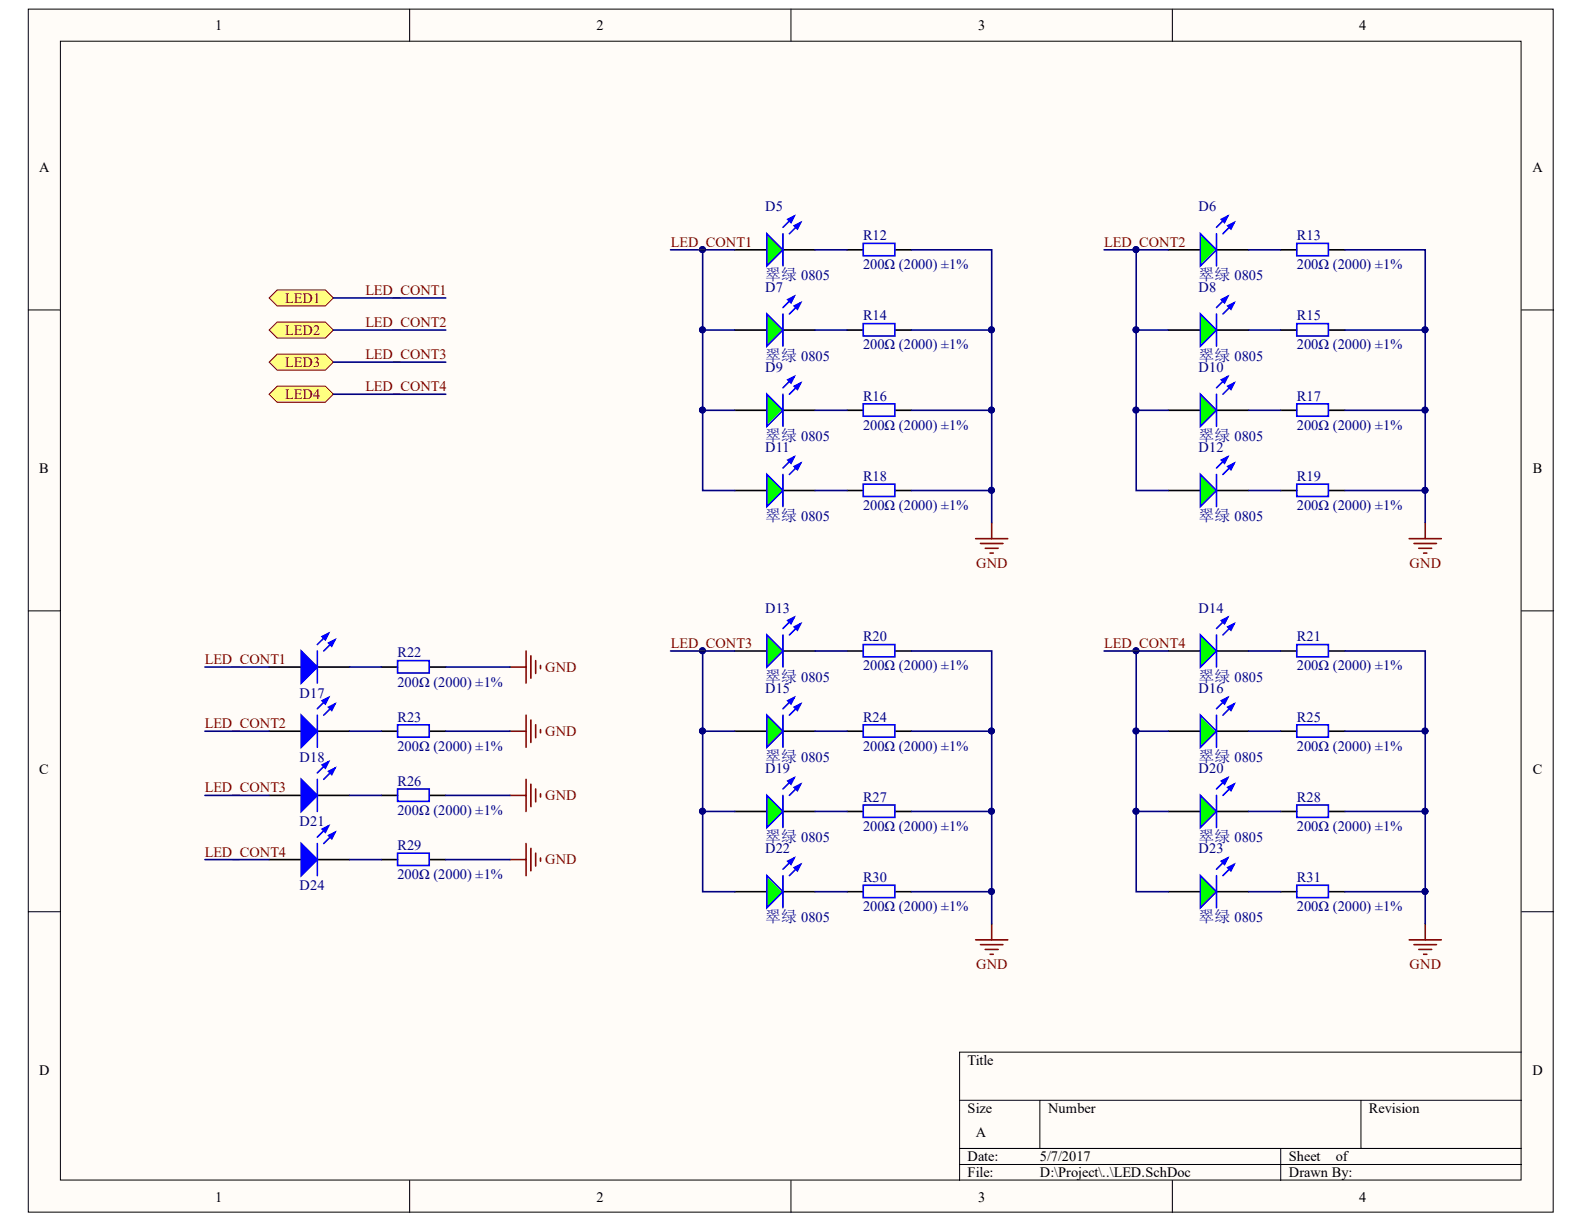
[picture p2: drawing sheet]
<svg xmlns="http://www.w3.org/2000/svg" width="279mm" height="216mm" viewBox="0 0 279 216" stroke-linecap="round" stroke-linejoin="round" font-family="sans-serif">
<defs><g id="words">
<g font-size="2.8" fill="#000080">
<text x="135" y="49.4">翠绿 0805</text>
<text x="211.4" y="49.4">翠绿 0805</text>
<text x="135" y="63.6">翠绿 0805</text>
<text x="211.4" y="63.6">翠绿 0805</text>
<text x="135" y="77.7">翠绿 0805</text>
<text x="211.4" y="77.7">翠绿 0805</text>
<text x="135" y="91.9">翠绿 0805</text>
<text x="211.4" y="91.9">翠绿 0805</text>
<text x="135" y="120.3">翠绿 0805</text>
<text x="211.4" y="120.3">翠绿 0805</text>
<text x="135" y="134.4">翠绿 0805</text>
<text x="211.4" y="134.4">翠绿 0805</text>
<text x="135" y="148.6">翠绿 0805</text>
<text x="211.4" y="148.6">翠绿 0805</text>
<text x="135" y="162.7">翠绿 0805</text>
<text x="211.4" y="162.7">翠绿 0805</text>
</g>
<g font-size="2.5">
<text x="38" y="5.3">1</text>
<text x="105.2" y="5.3">2</text>
<text x="172.5" y="5.3">3</text>
<text x="239.8" y="5.3">4</text>
<text x="6.9" y="30.4">A</text>
<text x="270.3" y="30.4">A</text>
<text x="6.9" y="83.5">B</text>
<text x="270.4" y="83.5">B</text>
<text x="6.9" y="136.6">C</text>
<text x="270.4" y="136.6">C</text>
<text x="6.9" y="189.6">D</text>
<text x="170.7" y="187.9">Title</text>
<text x="270.3" y="189.6">D</text>
<text x="170.7" y="196.4">Size</text>
<text x="184.9" y="196.4">Number</text>
<text x="241.5" y="196.4">Revision</text>
<text x="172.1" y="200.6">A</text>
<text x="170.7" y="204.9">Date:</text>
<text x="170.7" y="207.6">File:</text>
<text x="183.4" y="204.9">5/7/2017</text>
<text x="183.4" y="207.6">D:\Project\..\LED.SchDoc</text>
<text x="227.3" y="204.9">Sheet</text>
<text x="227.3" y="207.6">Drawn By:</text>
<text x="235.6" y="204.9">of</text>
<text x="38" y="212">1</text>
<text x="105.2" y="212">2</text>
<text x="172.5" y="212">3</text>
<text x="239.8" y="212">4</text>
</g>
<g font-size="2.5" fill="#000080">
<text x="135" y="37.3">D5</text>
<text x="211.4" y="37.3">D6</text>
<text x="152.2" y="42.4">R12</text>
<text x="152.2" y="47.5">200Ω (2000) ±1%</text>
<text x="228.8" y="42.4">R13</text>
<text x="228.8" y="47.5">200Ω (2000) ±1%</text>
<text x="135" y="51.5">D7</text>
<text x="211.4" y="51.5">D8</text>
<text x="152.2" y="56.5">R14</text>
<text x="228.8" y="56.5">R15</text>
<text x="135" y="65.6">D9</text>
<text x="152.2" y="61.6">200Ω (2000) ±1%</text>
<text x="211.4" y="65.6">D10</text>
<text x="228.8" y="61.6">200Ω (2000) ±1%</text>
<text x="152.2" y="70.7">R16</text>
<text x="228.8" y="70.7">R17</text>
<text x="152.2" y="75.8">200Ω (2000) ±1%</text>
<text x="228.8" y="75.8">200Ω (2000) ±1%</text>
<text x="135" y="79.8">D11</text>
<text x="211.4" y="79.8">D12</text>
<text x="152.2" y="84.8">R18</text>
<text x="152.2" y="89.9">200Ω (2000) ±1%</text>
<text x="228.8" y="84.8">R19</text>
<text x="228.8" y="89.9">200Ω (2000) ±1%</text>
<text x="135" y="108.1">D13</text>
<text x="152.2" y="113.2">R20</text>
<text x="211.4" y="108.1">D14</text>
<text x="228.8" y="113.2">R21</text>
<text x="70.1" y="115.9">R22</text>
<text x="152.2" y="118.2">200Ω (2000) ±1%</text>
<text x="228.8" y="118.2">200Ω (2000) ±1%</text>
<text x="52.9" y="123">D17</text>
<text x="70.1" y="121.1">200Ω (2000) ±1%</text>
<text x="135" y="122.2">D15</text>
<text x="211.4" y="122.2">D16</text>
<text x="70.1" y="127.3">R23</text>
<text x="152.2" y="127.3">R24</text>
<text x="228.8" y="127.3">R25</text>
<text x="52.9" y="134.4">D18</text>
<text x="70.1" y="132.4">200Ω (2000) ±1%</text>
<text x="135" y="136.4">D19</text>
<text x="152.2" y="132.4">200Ω (2000) ±1%</text>
<text x="211.4" y="136.4">D20</text>
<text x="228.8" y="132.4">200Ω (2000) ±1%</text>
<text x="70.1" y="138.6">R26</text>
<text x="70.1" y="143.7">200Ω (2000) ±1%</text>
<text x="152.2" y="141.5">R27</text>
<text x="228.8" y="141.5">R28</text>
<text x="52.9" y="145.7">D21</text>
<text x="70.1" y="149.9">R29</text>
<text x="152.2" y="146.5">200Ω (2000) ±1%</text>
<text x="228.8" y="146.5">200Ω (2000) ±1%</text>
<text x="70.1" y="155.1">200Ω (2000) ±1%</text>
<text x="135" y="150.5">D22</text>
<text x="152.2" y="155.6">R30</text>
<text x="211.4" y="150.5">D23</text>
<text x="228.8" y="155.6">R31</text>
<text x="52.9" y="157">D24</text>
<text x="152.2" y="160.7">200Ω (2000) ±1%</text>
<text x="228.8" y="160.7">200Ω (2000) ±1%</text>
</g>
<g font-size="2.5" fill="#800000">
<text x="118.3" y="43.5">LED_CONT1</text>
<text x="194.8" y="43.5">LED_CONT2</text>
<text x="50.3" y="53.4">LED1</text>
<text x="64.4" y="52">LED_CONT1</text>
<text x="50.3" y="59.1">LED2</text>
<text x="64.4" y="57.6">LED_CONT2</text>
<text x="50.3" y="64.7">LED3</text>
<text x="64.4" y="63.3">LED_CONT3</text>
<text x="50.3" y="70.4">LED4</text>
<text x="64.4" y="69">LED_CONT4</text>
<text x="172.2" y="100.1">GND</text>
<text x="248.6" y="100.1">GND</text>
<text x="36.1" y="117.1">LED_CONT1</text>
<text x="96.2" y="118.6">GND</text>
<text x="118.3" y="114.3">LED_CONT3</text>
<text x="194.8" y="114.3">LED_CONT4</text>
<text x="36.1" y="128.4">LED_CONT2</text>
<text x="96.2" y="129.8">GND</text>
<text x="36.1" y="139.8">LED_CONT3</text>
<text x="96.2" y="141.1">GND</text>
<text x="36.1" y="151.1">LED_CONT4</text>
<text x="96.2" y="152.5">GND</text>
<text x="172.2" y="170.9">GND</text>
<text x="248.6" y="170.9">GND</text>
</g>
</g></defs>
<g fill="#fffcf8" stroke="#000" stroke-width=".18">
<path d="M5 1.6h269v212.2h-269z"/>
<path d="M10.7 7.3h257.6v200.8h-257.6z"/>
</g>
<g fill="none" stroke="#000" stroke-width=".18">
<path d="M72.3 1.6v5.7M139.5 1.6v5.7M206.8 1.6v5.7M5 54.7h5.7M268.4 54.7h5.7M5 107.8h5.7M268.4 107.8h5.7M5 160.8h5.7M268.4 160.8h5.7M169.3 194.1h99.1M183.4 194.1v8.5M240.1 194.1v8.5"/>
<path d="M268.4 185.6h-99.1v22.6M72.3 208.2v5.7M139.5 208.2v5.7M169.3 202.6h99.1M169.3 205.4h99.1M206.8 208.2v5.7M225.9 202.6v5.6"/>
</g>
<path d="M47.5 117.7h5.6M56 117.7h5.6" fill="none" stroke="#000" stroke-width=".28"/>
<path d="M53.1 114.8l2.9 2.9-2.9 2.8z" fill="#00f"/>
<path d="M53.1 114.8l2.9 2.9-2.9 2.8zM58 111.7l-2 2M59.1 112.8l-2 2" fill="none" stroke="#00f" stroke-width=".28"/>
<path d="M58 113.4l1.1-.6-.6 1.2z" fill="#00f"/>
<path d="M58 113.4l1.1-.6-.6 1.2z" fill="none" stroke="#00f" stroke-width=".28"/>
<path d="M56.8 112.3l1.2-.6-.6 1.1z" fill="#00f"/>
<path d="M56 114.8v5.7M56.8 112.3l1.2-.6-.6 1.1zM70.1 116.5h5.6v2.2h-5.6z" fill="none" stroke="#00f" stroke-width=".28"/>
<path d="M67.3 117.7h2.8M75.8 117.7h2.8M47.5 129h5.6M56 129h5.6" fill="none" stroke="#000" stroke-width=".28"/>
<path d="M90 117.7h2.8M92.8 114.8v5.7M93.6 115.7v3.9M94.5 116.5v2.3M95.3 117.4v.5" fill="none" stroke="#800000" stroke-width=".28"/>
<path d="M61.6 117.7h5.7M78.6 117.7h11.4" fill="none" stroke="#000080" stroke-width=".28"/>
<path d="M53.1 126.1l2.9 2.9-2.9 2.8z" fill="#00f"/>
<path d="M53.1 126.1l2.9 2.9-2.9 2.8zM58 123l-2 2M59.1 124.2l-2 1.9" fill="none" stroke="#00f" stroke-width=".28"/>
<path d="M58 124.7l1.1-.5-.6 1.1z" fill="#00f"/>
<path d="M58 124.7l1.1-.5-.6 1.1z" fill="none" stroke="#00f" stroke-width=".28"/>
<path d="M56.8 123.6l1.2-.6-.6 1.2z" fill="#00f"/>
<path d="M56 126.1v5.7M56.8 123.6l1.2-.6-.6 1.2zM70.1 127.8h5.6v2.2h-5.6z" fill="none" stroke="#00f" stroke-width=".28"/>
<path d="M67.3 129h2.8M75.8 129h2.8M47.5 140.3h5.6M56 140.3h5.6" fill="none" stroke="#000" stroke-width=".28"/>
<path d="M90 129h2.8M92.8 126.1v5.7M93.6 127v4M94.5 127.8v2.3M95.3 128.7v.6" fill="none" stroke="#800000" stroke-width=".28"/>
<path d="M61.6 129h5.7M78.6 129h11.4" fill="none" stroke="#000080" stroke-width=".28"/>
<path d="M53.1 137.5l2.9 2.8-2.9 2.8z" fill="#00f"/>
<path d="M53.1 137.5l2.9 2.8-2.9 2.8zM58 134.4l-2 1.9M59.1 135.5l-2 2" fill="none" stroke="#00f" stroke-width=".28"/>
<path d="M58 136.1l1.1-.6-.6 1.1z" fill="#00f"/>
<path d="M58 136.1l1.1-.6-.6 1.1z" fill="none" stroke="#00f" stroke-width=".28"/>
<path d="M56.8 134.9l1.2-.5-.6 1.1z" fill="#00f"/>
<path d="M56 137.5v5.6M56.8 134.9l1.2-.5-.6 1.1zM70.1 139.2h5.6v2.1h-5.6z" fill="none" stroke="#00f" stroke-width=".28"/>
<path d="M47.5 151.6h5.6M56 151.6h5.6M67.3 140.3h2.8M75.8 140.3h2.8" fill="none" stroke="#000" stroke-width=".28"/>
<path d="M92.8 137.5v5.6M93.6 138.3v4M94.5 139.2v2.2M90 140.3h2.8M95.3 140v.6" fill="none" stroke="#800000" stroke-width=".28"/>
<path d="M61.6 140.3h5.7M78.6 140.3h11.4" fill="none" stroke="#000080" stroke-width=".28"/>
<path d="M53.1 148.8l2.9 2.8-2.9 2.9z" fill="#00f"/>
<path d="M53.1 148.8l2.9 2.8-2.9 2.9zM58 145.7l-2 2M59.1 146.8l-2 2" fill="none" stroke="#00f" stroke-width=".28"/>
<path d="M58 147.4l1.1-.6-.6 1.1z" fill="#00f"/>
<path d="M58 147.4l1.1-.6-.6 1.1z" fill="none" stroke="#00f" stroke-width=".28"/>
<path d="M56.8 146.2l1.2-.5-.6 1.1z" fill="#00f"/>
<path d="M56 148.8v5.7M56.8 146.2l1.2-.5-.6 1.1zM70.1 150.5h5.6v2.2h-5.6z" fill="none" stroke="#00f" stroke-width=".28"/>
<path d="M67.3 151.6h2.8M75.8 151.6h2.8" fill="none" stroke="#000" stroke-width=".28"/>
<path d="M90 151.6h2.8M92.8 148.8v5.7M93.6 149.6v4M94.5 150.5v2.3M95.3 151.3v.6" fill="none" stroke="#800000" stroke-width=".28"/>
<path d="M61.6 151.6h5.7M78.6 151.6h11.4" fill="none" stroke="#000080" stroke-width=".28"/>
<g fill="#ffff80" stroke="#800000" stroke-width=".18">
<path d="M47.5 52.6l1.4-1.5h8.5l1.4 1.5-1.4 1.4h-8.5z" fill-rule="evenodd"/>
<path d="M47.5 58.2l1.4-1.4h8.5l1.4 1.4-1.4 1.4h-8.5z" fill-rule="evenodd"/>
<path d="M47.5 63.9l1.4-1.4h8.5l1.4 1.4-1.4 1.4h-8.5z" fill-rule="evenodd"/>
<path d="M47.5 69.5l1.4-1.4h8.5l1.4 1.4-1.4 1.5h-8.5z" fill-rule="evenodd"/>
</g>
<path d="M58.8 52.6h19.8M58.8 58.2h19.8M58.8 63.9h19.8M58.8 69.5h19.8M36.1 117.7h11.4M36.1 129h11.4M36.1 140.3h11.4M36.1 151.6h11.4" fill="none" stroke="#000080" stroke-width=".28"/>
<path d="M129.6 44.1h5.7M138.1 44.1h5.7" fill="none" stroke="#000" stroke-width=".28"/>
<path d="M135.3 41.2l2.8 2.9-2.8 2.8z" fill="#0f0"/>
<path d="M140.1 38.1l-2 2M141.2 39.3l-2 1.9M135.3 41.2l2.8 2.9-2.8 2.8z" fill="none" stroke="#00f" stroke-width=".28"/>
<path d="M140.1 39.8l1.1-.5-.5 1.1z" fill="#00f"/>
<path d="M140.1 39.8l1.1-.5-.5 1.1z" fill="none" stroke="#00f" stroke-width=".28"/>
<path d="M139 38.7l1.1-.6-.6 1.2z" fill="#00f"/>
<path d="M139 38.7l1.1-.6-.6 1.2zM138.1 41.2v5.7M152.3 42.9h5.5v2.2h-5.5z" fill="none" stroke="#00f" stroke-width=".28"/>
<path d="M129.6 58.2h5.7M138.1 58.2h5.7M149.4 44.1h2.9M157.9 44.1h2.9" fill="none" stroke="#000" stroke-width=".28"/>
<path d="M135.3 55.4l2.8 2.8-2.8 2.8z" fill="#0f0"/>
<path d="M135.3 55.4l2.8 2.8-2.8 2.8zM140.1 52.3l-2 2M141.2 53.4l-2 2" fill="none" stroke="#00f" stroke-width=".28"/>
<path d="M140.1 54l1.1-.6-.5 1.1z" fill="#00f"/>
<path d="M140.1 54l1.1-.6-.5 1.1z" fill="none" stroke="#00f" stroke-width=".28"/>
<path d="M139 52.8l1.1-.5-.6 1.1z" fill="#00f"/>
<path d="M138.1 55.4v5.6M139 52.8l1.1-.5-.6 1.1z" fill="none" stroke="#00f" stroke-width=".28"/>
<path d="M129.6 72.4h5.7M138.1 72.4h5.7" fill="none" stroke="#000" stroke-width=".28"/>
<path d="M135.3 69.5l2.8 2.9-2.8 2.8z" fill="#0f0"/>
<path d="M135.3 69.5l2.8 2.9-2.8 2.8zM140.1 66.4l-2 2M141.2 67.6l-2 1.9" fill="none" stroke="#00f" stroke-width=".28"/>
<path d="M140.1 68.1l1.1-.5-.5 1.1z" fill="#00f"/>
<path d="M140.1 68.1l1.1-.5-.5 1.1z" fill="none" stroke="#00f" stroke-width=".28"/>
<path d="M139 67l1.1-.6-.6 1.2z" fill="#00f"/>
<path d="M138.1 69.5v5.7M139 67l1.1-.6-.6 1.2z" fill="none" stroke="#00f" stroke-width=".28"/>
<path d="M129.6 86.5h5.7M138.1 86.5h5.7" fill="none" stroke="#000" stroke-width=".28"/>
<path d="M135.3 83.7l2.8 2.8-2.8 2.9z" fill="#0f0"/>
<path d="M135.3 83.7l2.8 2.8-2.8 2.9zM140.1 80.6l-2 2M141.2 81.7l-2 2" fill="none" stroke="#00f" stroke-width=".28"/>
<path d="M140.1 82.3l1.1-.6-.5 1.1z" fill="#00f"/>
<path d="M140.1 82.3l1.1-.6-.5 1.1z" fill="none" stroke="#00f" stroke-width=".28"/>
<path d="M139 81.1l1.1-.5-.6 1.1z" fill="#00f"/>
<path d="M152.3 57.1h5.5v2.2h-5.5zM152.3 71.2h5.5v2.2h-5.5zM138.1 83.7v5.7M139 81.1l1.1-.5-.6 1.1zM152.3 85.4h5.5v2.2h-5.5z" fill="none" stroke="#00f" stroke-width=".28"/>
<path d="M149.4 58.2h2.9M157.9 58.2h2.9M206.1 44.1h5.6M214.6 44.1h5.6M149.4 72.4h2.9M157.9 72.4h2.9M149.4 86.5h2.9M157.9 86.5h2.9" fill="none" stroke="#000" stroke-width=".28"/>
<path d="M118.3 44.1h11.3M123.9 44.1v14.1h5.7M123.9 58.2v14.2h5.7M143.8 44.1h5.6M143.8 58.2h5.6M160.8 44.1h14.1v48.1M160.8 58.2h14.1M123.9 72.4v14.1h5.7M143.8 72.4h5.6M160.8 72.4h14.1M143.8 86.5h5.6M160.8 86.5h14.1" fill="none" stroke="#000080" stroke-width=".28"/>
<g fill="#000080" stroke="#000080" stroke-width=".18">
<circle cx="123.9" cy="58.2" r=".52"/>
<circle cx="123.9" cy="44" r=".52"/>
<circle cx="123.9" cy="72.3" r=".52"/>
<circle cx="174.9" cy="86.5" r=".52"/>
<circle cx="174.9" cy="72.3" r=".52"/>
<circle cx="174.9" cy="58.2" r=".52"/>
</g>
<path d="M172.1 95h5.7M172.9 95.9h4M173.8 96.7h2.3M174.6 97.6h.6M174.9 92.2v2.8" fill="none" stroke="#800000" stroke-width=".28"/>
<path d="M211.7 41.2l2.9 2.9-2.9 2.8z" fill="#0f0"/>
<path d="M216.6 38.1l-2 2M217.7 39.3l-2 1.9M211.7 41.2l2.9 2.9-2.9 2.8z" fill="none" stroke="#00f" stroke-width=".28"/>
<path d="M216.6 39.8l1.1-.5-.6 1.1z" fill="#00f"/>
<path d="M216.6 39.8l1.1-.5-.6 1.1z" fill="none" stroke="#00f" stroke-width=".28"/>
<path d="M215.4 38.7l1.2-.6-.6 1.2z" fill="#00f"/>
<path d="M215.4 38.7l1.2-.6-.6 1.2zM214.6 41.2v5.7M228.7 42.9h5.6v2.2h-5.6z" fill="none" stroke="#00f" stroke-width=".28"/>
<path d="M206.1 58.2h5.6M214.6 58.2h5.6M225.9 44.1h2.8M234.4 44.1h2.8" fill="none" stroke="#000" stroke-width=".28"/>
<path d="M211.7 55.4l2.9 2.8-2.9 2.8z" fill="#0f0"/>
<path d="M211.7 55.4l2.9 2.8-2.9 2.8zM216.6 52.3l-2 2M217.7 53.4l-2 2" fill="none" stroke="#00f" stroke-width=".28"/>
<path d="M216.6 54l1.1-.6-.6 1.1z" fill="#00f"/>
<path d="M216.6 54l1.1-.6-.6 1.1z" fill="none" stroke="#00f" stroke-width=".28"/>
<path d="M215.4 52.8l1.2-.5-.6 1.1z" fill="#00f"/>
<path d="M214.6 55.4v5.6M215.4 52.8l1.2-.5-.6 1.1z" fill="none" stroke="#00f" stroke-width=".28"/>
<path d="M206.1 72.4h5.6M214.6 72.4h5.6" fill="none" stroke="#000" stroke-width=".28"/>
<path d="M211.7 69.5l2.9 2.9-2.9 2.8z" fill="#0f0"/>
<path d="M211.7 69.5l2.9 2.9-2.9 2.8zM216.6 66.4l-2 2M217.7 67.6l-2 1.9" fill="none" stroke="#00f" stroke-width=".28"/>
<path d="M216.6 68.1l1.1-.5-.6 1.1z" fill="#00f"/>
<path d="M216.6 68.1l1.1-.5-.6 1.1z" fill="none" stroke="#00f" stroke-width=".28"/>
<path d="M215.4 67l1.2-.6-.6 1.2z" fill="#00f"/>
<path d="M214.6 69.5v5.7M215.4 67l1.2-.6-.6 1.2z" fill="none" stroke="#00f" stroke-width=".28"/>
<path d="M206.1 86.5h5.6M214.6 86.5h5.6" fill="none" stroke="#000" stroke-width=".28"/>
<path d="M211.7 83.7l2.9 2.8-2.9 2.9z" fill="#0f0"/>
<path d="M211.7 83.7l2.9 2.8-2.9 2.9zM216.6 80.6l-2 2M217.7 81.7l-2 2" fill="none" stroke="#00f" stroke-width=".28"/>
<path d="M216.6 82.3l1.1-.6-.6 1.1z" fill="#00f"/>
<path d="M216.6 82.3l1.1-.6-.6 1.1z" fill="none" stroke="#00f" stroke-width=".28"/>
<path d="M215.4 81.1l1.2-.5-.6 1.1z" fill="#00f"/>
<path d="M228.7 57.1h5.6v2.2h-5.6zM228.7 71.2h5.6v2.2h-5.6zM214.6 83.7v5.7M215.4 81.1l1.2-.5-.6 1.1zM228.7 85.4h5.6v2.2h-5.6z" fill="none" stroke="#00f" stroke-width=".28"/>
<path d="M225.9 58.2h2.8M234.4 58.2h2.8M225.9 72.4h2.8M234.4 72.4h2.8M225.9 86.5h2.8M234.4 86.5h2.8M129.6 114.8h5.7M138.1 114.8h5.7" fill="none" stroke="#000" stroke-width=".28"/>
<path d="M200.4 44.1v14.1h5.7M200.4 58.2v14.2h5.7M220.2 44.1h5.7M220.2 58.2h5.7M237.2 44.1h14.2v48.1M237.2 58.2h14.2M200.4 72.4v14.1h5.7M220.2 72.4h5.7M237.2 72.4h14.2M220.2 86.5h5.7M237.2 86.5h14.2" fill="none" stroke="#000080" stroke-width=".28"/>
<g fill="#000080" stroke="#000080" stroke-width=".18">
<circle cx="200.4" cy="58.2" r=".52"/>
<circle cx="200.4" cy="44" r=".52"/>
<circle cx="200.4" cy="72.3" r=".52"/>
<circle cx="251.4" cy="86.5" r=".52"/>
<circle cx="251.4" cy="72.3" r=".52"/>
<circle cx="251.4" cy="58.2" r=".52"/>
</g>
<path d="M248.6 95h5.6M249.4 95.9h4M250.3 96.7h2.2M251.1 97.6h.6M251.4 92.2v2.8" fill="none" stroke="#800000" stroke-width=".28"/>
<path d="M135.3 112l2.8 2.8-2.8 2.9z" fill="#0f0"/>
<path d="M135.3 112l2.8 2.8-2.8 2.9zM140.1 108.9l-2 2M141.2 110l-2 2" fill="none" stroke="#00f" stroke-width=".28"/>
<path d="M140.1 110.6l1.1-.6-.5 1.1z" fill="#00f"/>
<path d="M140.1 110.6l1.1-.6-.5 1.1z" fill="none" stroke="#00f" stroke-width=".28"/>
<path d="M139 109.4l1.1-.5-.6 1.1z" fill="#00f"/>
<path d="M138.1 112v5.7M139 109.4l1.1-.5-.6 1.1zM152.3 113.7h5.5v2.2h-5.5z" fill="none" stroke="#00f" stroke-width=".28"/>
<path d="M149.4 114.8h2.9M157.9 114.8h2.9M129.6 129h5.7M138.1 129h5.7" fill="none" stroke="#000" stroke-width=".28"/>
<path d="M135.3 126.1l2.8 2.9-2.8 2.8z" fill="#0f0"/>
<path d="M135.3 126.1l2.8 2.9-2.8 2.8zM140.1 123l-2 2M141.2 124.2l-2 1.9" fill="none" stroke="#00f" stroke-width=".28"/>
<path d="M140.1 124.7l1.1-.5-.5 1.1z" fill="#00f"/>
<path d="M140.1 124.7l1.1-.5-.5 1.1z" fill="none" stroke="#00f" stroke-width=".28"/>
<path d="M139 123.6l1.1-.6-.6 1.2z" fill="#00f"/>
<path d="M138.1 126.1v5.7M139 123.6l1.1-.6-.6 1.2z" fill="none" stroke="#00f" stroke-width=".28"/>
<path d="M129.6 143.1h5.7M138.1 143.1h5.7" fill="none" stroke="#000" stroke-width=".28"/>
<path d="M135.3 140.3l2.8 2.8-2.8 2.9z" fill="#0f0"/>
<path d="M140.1 137.2l-2 2M141.2 138.3l-2 2M135.3 140.3l2.8 2.8-2.8 2.9z" fill="none" stroke="#00f" stroke-width=".28"/>
<path d="M140.1 138.9l1.1-.6-.5 1.2z" fill="#00f"/>
<path d="M140.1 138.9l1.1-.6-.5 1.2z" fill="none" stroke="#00f" stroke-width=".28"/>
<path d="M139 137.8l1.1-.6-.6 1.1z" fill="#00f"/>
<path d="M139 137.8l1.1-.6-.6 1.1zM138.1 140.3v5.7" fill="none" stroke="#00f" stroke-width=".28"/>
<path d="M129.6 157.3h5.7M138.1 157.3h5.7" fill="none" stroke="#000" stroke-width=".28"/>
<path d="M135.3 154.5l2.8 2.8-2.8 2.8z" fill="#0f0"/>
<path d="M135.3 154.5l2.8 2.8-2.8 2.8zM140.1 151.3l-2 2M141.2 152.5l-2 2" fill="none" stroke="#00f" stroke-width=".28"/>
<path d="M140.1 153l1.1-.5-.5 1.1z" fill="#00f"/>
<path d="M140.1 153l1.1-.5-.5 1.1z" fill="none" stroke="#00f" stroke-width=".28"/>
<path d="M139 151.9l1.1-.6-.6 1.2z" fill="#00f"/>
<path d="M152.3 127.8h5.5v2.2h-5.5zM138.1 154.5v5.6M139 151.9l1.1-.6-.6 1.2zM152.3 142h5.5v2.2h-5.5zM152.3 156.2h5.5v2.1h-5.5z" fill="none" stroke="#00f" stroke-width=".28"/>
<path d="M206.1 114.8h5.6M214.6 114.8h5.6M149.4 129h2.9M157.9 129h2.9M149.4 143.1h2.9M149.4 157.3h2.9M157.9 143.1h2.9M157.9 157.3h2.9" fill="none" stroke="#000" stroke-width=".28"/>
<path d="M123.9 114.8v14.2h5.7M143.8 114.8h5.6M160.8 114.8h14.1v48.1M123.9 129v14.1h5.7M143.8 129h5.6M160.8 129h14.1M123.9 143.1v14.2h5.7M143.8 143.1h5.6M143.8 157.3h5.6M160.8 143.1h14.1M160.8 157.3h14.1" fill="none" stroke="#000080" stroke-width=".28"/>
<g fill="#000080" stroke="#000080" stroke-width=".18">
<circle cx="123.9" cy="128.9" r=".52"/>
<circle cx="123.9" cy="114.8" r=".52"/>
<circle cx="123.9" cy="143.1" r=".52"/>
<circle cx="174.9" cy="157.2" r=".52"/>
<circle cx="174.9" cy="143.1" r=".52"/>
<circle cx="174.9" cy="128.9" r=".52"/>
</g>
<path d="M172.1 165.8h5.7M172.9 166.6h4M173.8 167.5h2.3M174.6 168.3h.6M174.9 162.9v2.9" fill="none" stroke="#800000" stroke-width=".28"/>
<path d="M211.7 112l2.9 2.8-2.9 2.9z" fill="#0f0"/>
<path d="M211.7 112l2.9 2.8-2.9 2.9zM216.6 108.9l-2 2M217.7 110l-2 2" fill="none" stroke="#00f" stroke-width=".28"/>
<path d="M216.6 110.6l1.1-.6-.6 1.1z" fill="#00f"/>
<path d="M216.6 110.6l1.1-.6-.6 1.1z" fill="none" stroke="#00f" stroke-width=".28"/>
<path d="M215.4 109.4l1.2-.5-.6 1.1z" fill="#00f"/>
<path d="M214.6 112v5.7M215.4 109.4l1.2-.5-.6 1.1zM228.7 113.7h5.6v2.2h-5.6z" fill="none" stroke="#00f" stroke-width=".28"/>
<path d="M225.9 114.8h2.8M234.4 114.8h2.8M206.1 129h5.6M214.6 129h5.6" fill="none" stroke="#000" stroke-width=".28"/>
<path d="M211.7 126.1l2.9 2.9-2.9 2.8z" fill="#0f0"/>
<path d="M211.7 126.1l2.9 2.9-2.9 2.8zM216.6 123l-2 2M217.7 124.2l-2 1.9" fill="none" stroke="#00f" stroke-width=".28"/>
<path d="M216.6 124.7l1.1-.5-.6 1.1z" fill="#00f"/>
<path d="M216.6 124.7l1.1-.5-.6 1.1z" fill="none" stroke="#00f" stroke-width=".28"/>
<path d="M215.4 123.6l1.2-.6-.6 1.2z" fill="#00f"/>
<path d="M214.6 126.1v5.7M215.4 123.6l1.2-.6-.6 1.2z" fill="none" stroke="#00f" stroke-width=".28"/>
<path d="M206.1 143.1h5.6M214.6 143.1h5.6" fill="none" stroke="#000" stroke-width=".28"/>
<path d="M211.7 140.3l2.9 2.8-2.9 2.9z" fill="#0f0"/>
<path d="M216.6 137.2l-2 2M217.7 138.3l-2 2M211.7 140.3l2.9 2.8-2.9 2.9z" fill="none" stroke="#00f" stroke-width=".28"/>
<path d="M216.6 138.9l1.1-.6-.6 1.2z" fill="#00f"/>
<path d="M216.6 138.9l1.1-.6-.6 1.2z" fill="none" stroke="#00f" stroke-width=".28"/>
<path d="M215.4 137.8l1.2-.6-.6 1.1z" fill="#00f"/>
<path d="M215.4 137.8l1.2-.6-.6 1.1zM214.6 140.3v5.7" fill="none" stroke="#00f" stroke-width=".28"/>
<path d="M206.1 157.3h5.6M214.6 157.3h5.6" fill="none" stroke="#000" stroke-width=".28"/>
<path d="M211.7 154.5l2.9 2.8-2.9 2.8z" fill="#0f0"/>
<path d="M211.7 154.5l2.9 2.8-2.9 2.8zM216.6 151.3l-2 2M217.7 152.5l-2 2" fill="none" stroke="#00f" stroke-width=".28"/>
<path d="M216.6 153l1.1-.5-.6 1.1z" fill="#00f"/>
<path d="M216.6 153l1.1-.5-.6 1.1z" fill="none" stroke="#00f" stroke-width=".28"/>
<path d="M215.4 151.9l1.2-.6-.6 1.2z" fill="#00f"/>
<path d="M228.7 127.8h5.6v2.2h-5.6zM214.6 154.5v5.6M215.4 151.9l1.2-.6-.6 1.2zM228.7 142h5.6v2.2h-5.6zM228.7 156.2h5.6v2.1h-5.6z" fill="none" stroke="#00f" stroke-width=".28"/>
<path d="M225.9 129h2.8M234.4 129h2.8M225.9 143.1h2.8M225.9 157.3h2.8M234.4 143.1h2.8M234.4 157.3h2.8" fill="none" stroke="#000" stroke-width=".28"/>
<g fill="none" stroke="#000080" stroke-width=".28">
<path d="M194.7 44.1h11.4M118.3 114.8h11.3M194.7 114.8h11.4M200.4 114.8v14.2h5.7M220.2 114.8h5.7M237.2 114.8h14.2v48.1M200.4 129v14.1h5.7M220.2 129h5.7M237.2 129h14.2M200.4 143.1v14.2h5.7M220.2 143.1h5.7M220.2 157.3h5.7"/>
<path d="M237.2 143.1h14.2M237.2 157.3h14.2"/>
</g>
<g fill="#000080" stroke="#000080" stroke-width=".18">
<circle cx="200.4" cy="128.9" r=".52"/>
<circle cx="200.4" cy="114.8" r=".52"/>
<circle cx="200.4" cy="143.1" r=".52"/>
<circle cx="251.4" cy="157.2" r=".52"/>
<circle cx="251.4" cy="143.1" r=".52"/>
<circle cx="251.4" cy="128.9" r=".52"/>
<circle cx="200.4" cy="44" r=".52"/>
<circle cx="123.9" cy="114.8" r=".52"/>
</g>
<path d="M248.6 165.8h5.6M249.4 166.6h4M250.3 167.5h2.2M251.1 168.3h.6M251.4 162.9v2.9" fill="none" stroke="#800000" stroke-width=".28"/>
<use href="#words"/>
</svg>
